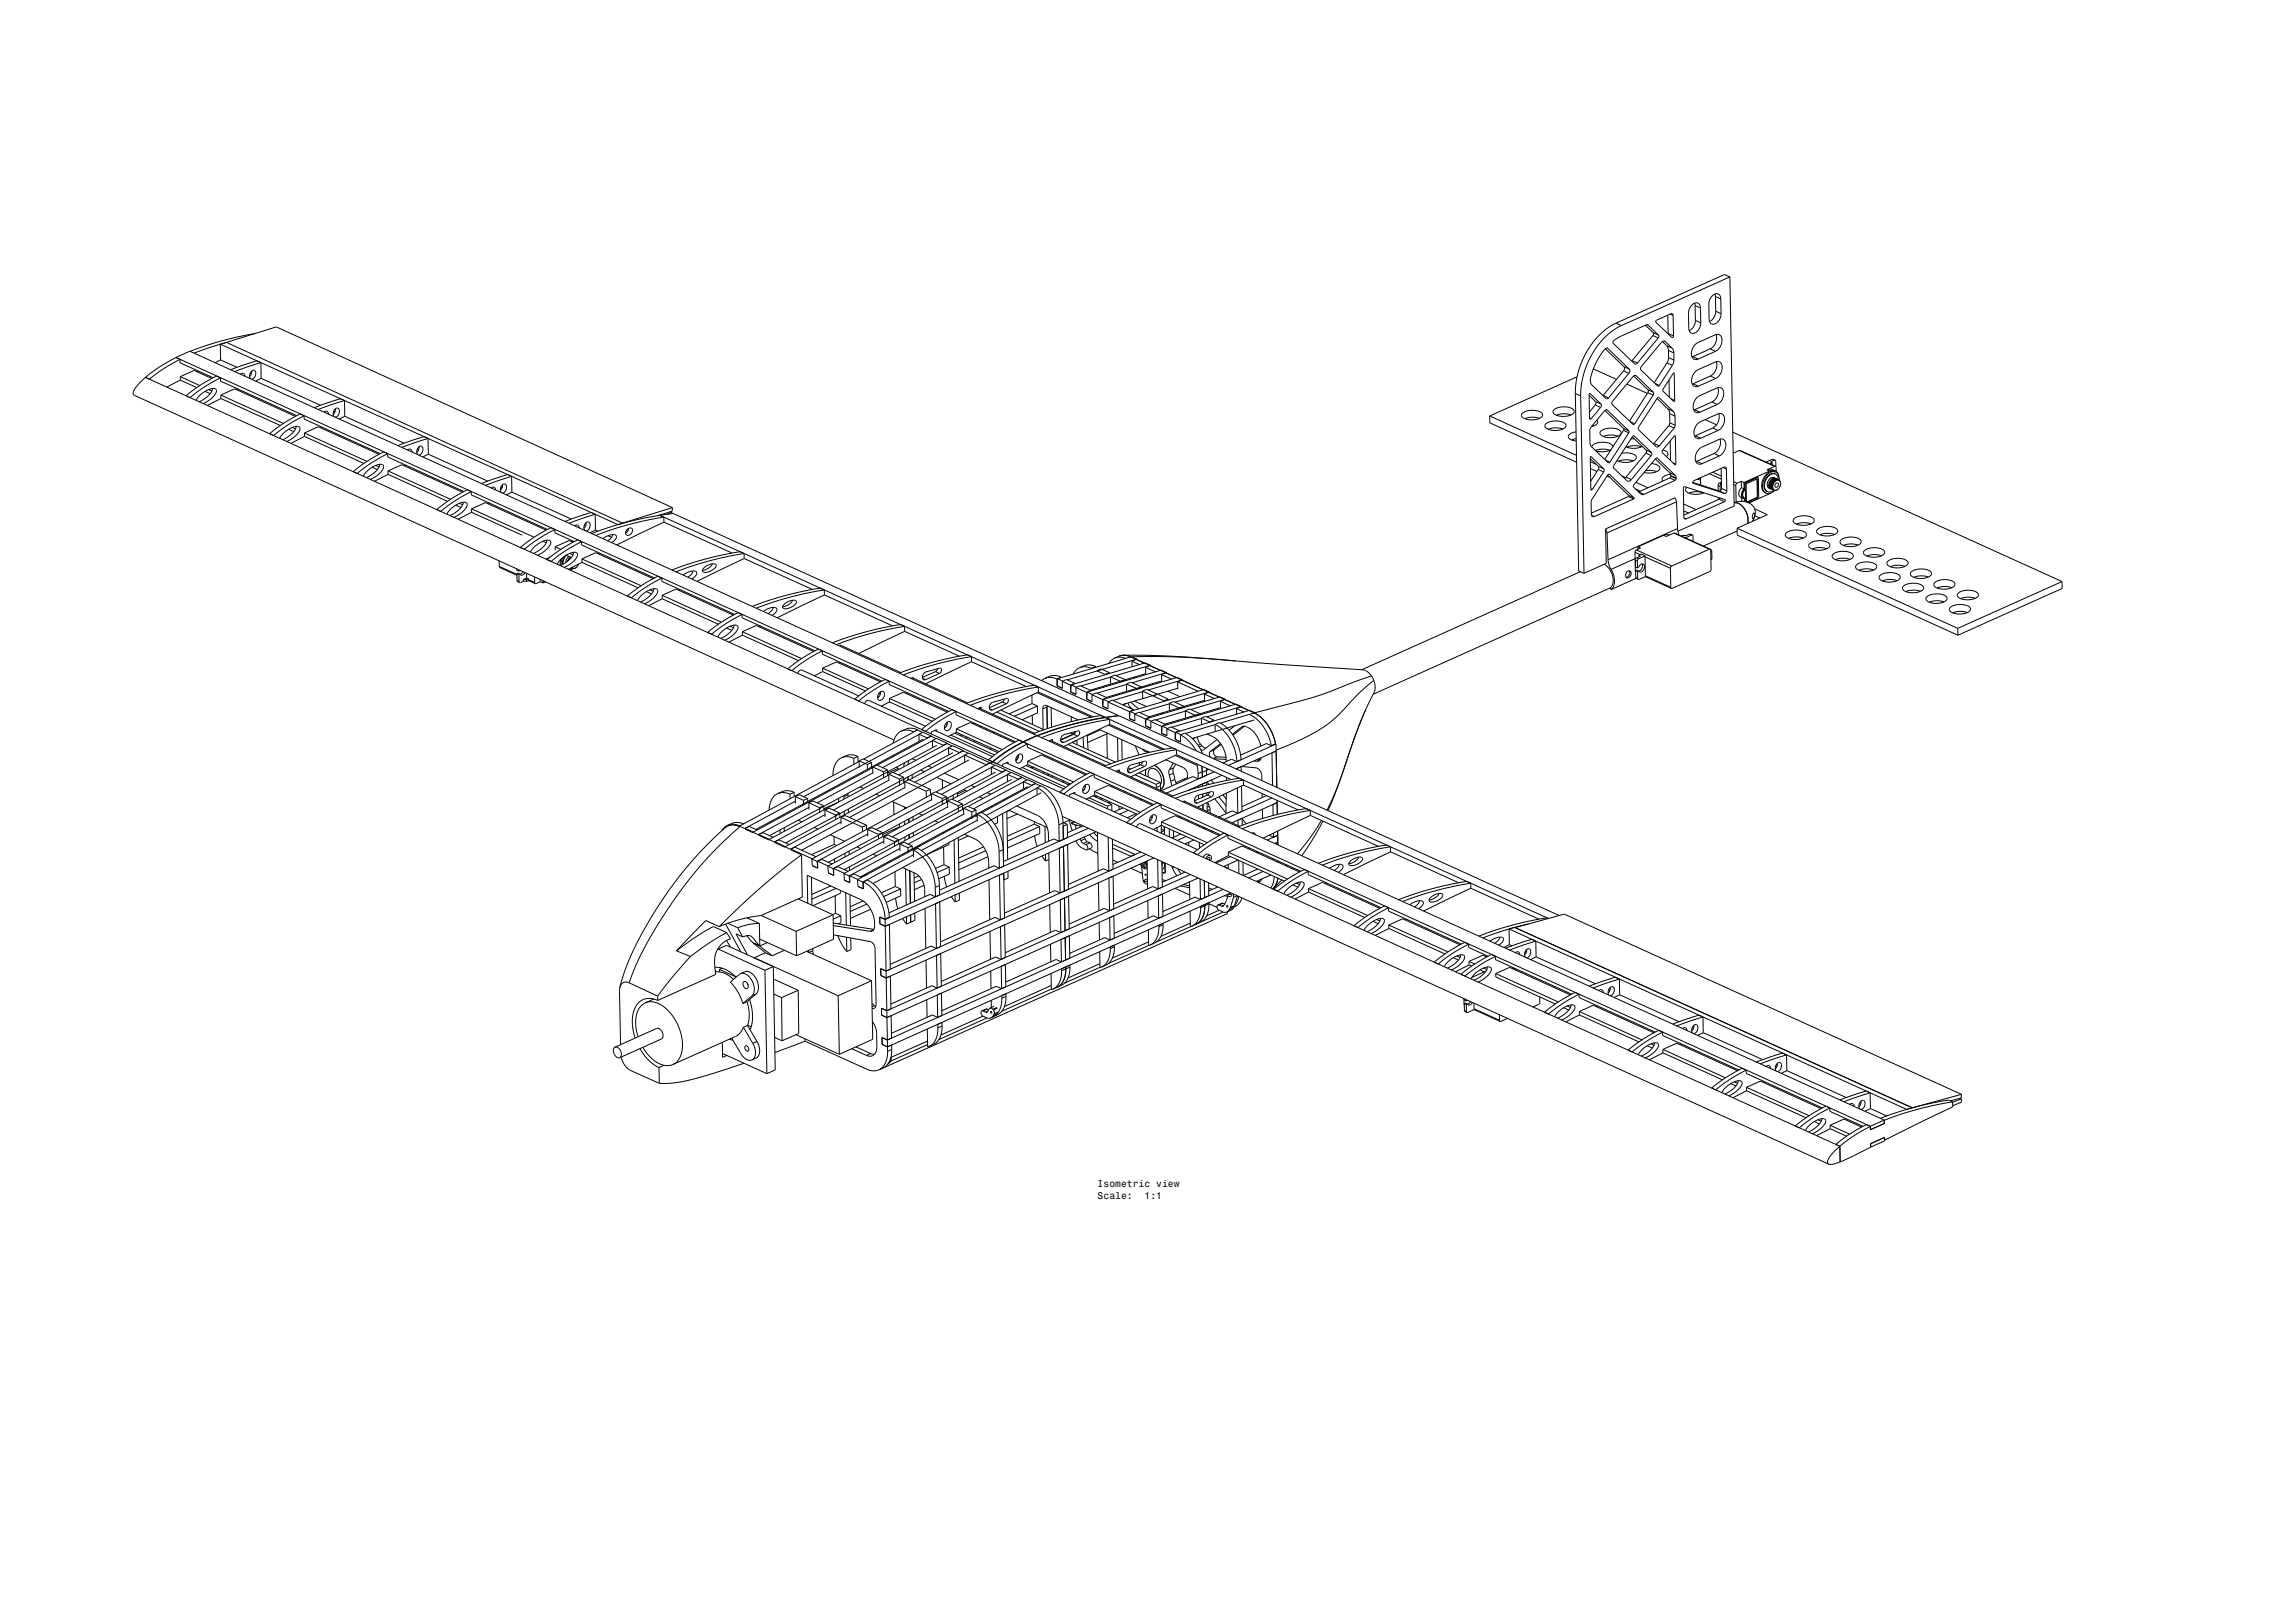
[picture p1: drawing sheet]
<svg xmlns="http://www.w3.org/2000/svg" width="1189mm" height="841mm" viewBox="0 0 1189 841" stroke-linecap="round" stroke-linejoin="round" font-family="sans-serif">
<defs><g id="words">
<g font-size="5">
<text x="569" y="615">Isometric view</text>
<text x="569" y="621">Scale:</text>
<text x="593" y="621">1:1</text>
</g>
</g></defs>
<g fill="none" stroke="#000" stroke-width=".52">
<path d="M878 157l1 1M879 158v8M879 158l2 2M881 160v-2l-2-1-2 1-1 2-1 2v8l1 2 1 1 2-1 2-2 1-3M881 160l1 7M889 152v2M889 154v7M889 154l3 1M892 155l-1-2-1-1-2 1-2 2v3v8v1l2 1 2-1 1-2 1-2M892 155v8M897 143l2 119-29 13M897 143l-57 26"/>
<path d="M897 143l-3-1-56 25M114 178l206 94 3-1M114 178v9M117 178h-3M117 177l-16 6M117 177l206 94M117 177v1M117 177l26-8 206 94M132 173h-3a166 166 0 0 0-30 9M838 167l-5 3-4 3-6 9-5 11-1 11M838 167l2 2M840 169l-4 2-4 3-7 9-4 11-1 6-1 5"/>
<path d="M853 169l4 3M854 168v1M854 169l-1-1-13 6-4 3v1l11 10h2M854 169l6 5M857 174l-11 13M857 174l2 1M857 172v2M857 172l3 2M859 175l-10 13M860 174l-1 1M862 177l2 2M863 177h.1"/>
<path d="M863 177l4 3M863 177h-1h-1l-11 14 9 9h1M864 179l1 3M864 179l3 1M864 163l1 10M865 173h.1M865 173l2 1M866 163h1M867 163h-1l-7 3-1 1 9 8v-1M867 163v11M879 166l-1 3-2 2M879 166l3 1"/>
<path d="M889 161l-1 4-2 2M889 161l3 2M889 173l1 2-1 3-3 3M75 196a13 13 0 0 0-6 8l394 179M75 196l439 199M91 185l439 199M91 185l7-3 439 199M91 185h.1M91 185l-8 5-8 6M91 185l2 1M93 186l-8 5-8 5h-2M93 186v2l17 8"/>
<path d="M93 195l8-3 9 4M93 195v2M93 195l11 5M93 197l-7 4M93 197l9 4M103 192l-1 1M114 196v1l40 18M114 187l-3 1M114 187l9 3M125 194a1.3 1.3 0 0 1 1 0 1.3 1.3 0 0 1 1 1M125 194h.1M130 193v1"/>
<path d="M130 196l-1-1 1-2a1.5 1.5 0 0 1 2-1 1.5 1.5 0 0 1 0 3v1l-2 1M130 192l-1 3M135 188l-13 5M135 188l-2-1-13 5M135 188v8M135 196l-2 1M135 196l31 14M817 195l-45 21M826 192l12 5M832 181l10 9M833 180v1M833 181h-1l-4 6-3 5-1 5 1 2 7 7h2"/>
<path d="M833 181l11 10M841 192l-10 13M841 192l3 1M842 190l-1 2M842 190l2 1M843 199l11 5M844 193l-10 13M844 191v2M846 187h.1M846 187l3 1M847 195l7 7M848 195h.1"/>
<path d="M848 195h-1l-12 14 1 1 10 10M848 195l9 8M858 199l2 1M864 188l-7 10M864 188l3 1M865 182v3M865 182l3 1M865 185l-1 3M865 185l3 2M865 197v9M867 180l1 3M867 189l-7 11"/>
<path d="M867 193h1M868 183v4M868 187l-1 2M868 193h-1l-5 9 5 6h1M868 193v15M877 185h.1M877 185l3 1M878 199h-1M878 199l2 1M886 181l-9 4M886 181l3 1M886 195l-8 4"/>
<path d="M886 195l3 1M889 182l2-2 1-3v-2l-1-2-11 5-2 1-1 3v3l1 1h2M889 182l-9 4M889 196l2-2 2-3-1-2-1-2-11 5-2 1-1 3v2l1 2h2M889 196l-9 4M890 187v2l-1 3-3 3M96 205l6-4 8-5 2-1 2 1-8 4-8 6zM102 207l2-2 2-2 4-2 2 1v1l-1 2-6 4M106 203l3 1M108 202l2 1M110 201v2l-2 2-5 3M114 205l8-4 31 15"/>
<path d="M114 205v2M114 205l33 14M114 207l-7 3M114 207l31 13M124 202h-1M158 215v2l39 18M165 212l14-4v8M168 214a1.3 1.3 0 0 1 2-1 1.3 1.3 0 0 1 0 2M168 213v1M173 213h1M173 216v-2v-2a1.5 1.5 0 0 1 3 0 1.5 1.5 0 0 1 0 2l-1 2h-1M174 212l-1 3"/>
<path d="M176 207l-13 4M179 216l-3 1M179 216l30 14M772 216l45 20M772 216v3l45 21M789 214l3-1h3l3 1 2 1-3 2-4 1-4-2v-1zM798 217l-4-1-4 1M801 220l3-2h3l3 1 2 2-1 1-1 1h-5l-4-1v-1zM805 212l3-1h4l3 1 1 1-2 2-5 1-3-2-1-1zM814 215l-4-1-3 1M817 204l1 92 3 1M817 204l2 1"/>
<path d="M819 205l2 92M824 205l3 3M824 217h1M824 204h.1M824 204v13h1M824 204l6 5M827 210l-3 3M827 210l3 1M827 208v2M827 208l3 1M828 218v1v1l-3 1M830 211l-5 6"/>
<path d="M830 209v2M831 205h.1M831 205l3 1M832 213l10 9M833 212v1M833 213h-1l-7 8-1 2 1 8 9 9M833 213l11 10M845 219l2 1M846 220h.1M847 220h-1M854 203l-9 15M854 203l3 2"/>
<path d="M854 202v1M854 202l3 1M857 205l-10 15M857 203v2M859 206l5 6M860 206h.1M860 206h-1l-10 16 9 9h2M860 206l7 7M864 212l1 2M864 212l3 1M865 214v5M865 214l3 2"/>
<path d="M865 219v2M865 219l3 1M866 207l2 1M867 213l1 3M868 216v4M878 212v1M878 212l3 2M884 217l6 3M887 208l-9 4M887 208l3 2M890 210l2-2 1-3v-3l-1-1-11 4-2 1-1 3v3l1 2h2M890 210l-9 4"/>
<path d="M890 201l1 2-1 2-3 3M891 214v2v3l-3 3M140 225l5-5 8-4 3-2 2 1-8 5-8 6zM145 227l2-2 3-3 3-1h2v2l-1 2-5 4M150 222l2 2M151 222h2M153 221h.1M153 221v2l-2 2-4 3M158 224l7-3 31 14M158 224v2M158 224l32 15M158 226l-7 4"/>
<path d="M158 226l31 14M167 221l-1 1M201 235v2l39 18M211 233a1.3 1.3 0 0 1 2 0 1.3 1.3 0 0 1 1 1M211 233h1M216 233h1M216 236v-2l1-2a1.5 1.5 0 0 1 2 0 1.5 1.5 0 0 1 0 2l-1 1-1 1M217 232l-1 2M222 227l-14 5M222 227l-2-1-14 5M222 227v8M222 235l-3 2"/>
<path d="M222 235l31 14M810 222h-4h-4M817 224l-3 1-1 1 1 2 3 1M817 227l-2 1M824 238l4 4M824 239l3 2M825 237v17M825 237h.1M825 237l6 6M826 220v1M830 223l2-1h4l3 1 1 1v1l-2 1-4 1-4-1-1-1zM832 238l2 1"/>
<path d="M834 240h.1M834 233h-3h-4M834 239v1M835 233l-4 1h-4M836 231l-2-1-3-1-4 1-2 2M838 239h1M839 226l-4-1-4 1M841 235h5l2 1v1l-1 2-3 1-5-1M841 223l-9 15M841 223l3 1M842 222l-1 1M842 222l2 1"/>
<path d="M844 224l-10 15M844 223v1M846 226l7 7M847 239l-4-1-4 1M847 226h.1M847 226h-1l-10 16 7 7h1h2M847 226l9 9M847 227h-2M851 232l-4-1-4 1M851 231l-4 1-4-1M853 235l-10 12M853 235l3 1"/>
<path d="M853 233v2M853 233l3 2M856 236l-10 13M856 235v1M857 230h.1M857 230l3 1M858 238l7 7M858 238l-11 14 4 4h1M859 237h.1M859 237l-1 1M859 237l9 9M862 233v2l6 6h1"/>
<path d="M862 233l2 2v1v1M865 221l-8 9M865 221l3 1M866 229v10M867 240l2 1M868 222l-8 9M868 226h.1M868 220v2M868 226l-6 7M868 226l1 15M879 226h-1M879 226l3 1"/>
<path d="M879 239h.1M879 239l3 1M888 222l-9 4M888 222l2 1M888 235l-9 4M888 235l3 1M890 223l3-2 1-3-1-3-1-1-11 5-2 1-1 3v3l1 1h3M890 223l-8 4M891 236l2-2 1-3v-2l-1-2-11 5-2 1-1 3v3l1 1h2M891 236l-9 4M891 228l1 1-1 3-3 3M898 224l171 77"/>
<path d="M901 233l19 9M901 233l-3 2M918 239l1 1M918 239v1M919 238h1M919 238l-4 1M920 238l-2 1M920 238v4M920 238h.1M183 244l6-4 7-4 3-2 2 1-8 5-8 5zM188 247l2-3 3-2 3-1h2l1 1-2 3-5 3M193 242l3 1"/>
<path d="M195 241l1 1M197 241h.1M197 241l-2 3-5 3M201 244l7-3 32 14M201 244v2M201 244l33 15M201 246l-7 3M201 246l31 14M210 241h.1M244 255l-8 4-8 6M244 255l-2-1-3 1-7 5-6 4M244 255v1l40 18"/>
<path d="M252 251l13-4v8M255 253a1.3 1.3 0 0 1 1-1 1.3 1.3 0 0 1 1 2M255 253h.1M260 252v1M260 255l-1-1 1-2a1.5 1.5 0 0 1 2-1 1.5 1.5 0 0 1 0 3v1h-2M260 251l-1 3M263 246l-13 5M265 255l-3 1M265 255l31 14M824 243l4 1M825 253v1M828 243l-4 6"/>
<path d="M828 243l3 2M828 242v1M828 242l3 1M831 245l-6 9M831 243v2M833 247h1M833 246l11 11M833 246l-8 13v8v1h1M834 246h.1M834 246h-1M834 246l13 12M841 247h2"/>
<path d="M843 247l-1 1M843 247l3 2M844 257l-19 9M844 257l3 2M844 257h.1M844 257l3 1M847 259l-21 9M847 258v1M848 253l2 2M848 250l6 3M849 255h.1M849 255l3 1"/>
<path d="M853 244h6M856 240l4 1v1v1l-3 2h-5M865 245l1 1M865 248l-16 7M865 248l3 1M865 245l3 1M866 246l-4 1-1 1 1 1M866 246v1M866 246l3 2M866 247l-1 1M866 247l3 1M868 246l1 2"/>
<path d="M868 249l-16 7M869 248h.1M869 248l-1 1M874 253v1l2 2h3l4-1h-4l-4 1M877 250l14 4M878 250h.1M878 250l16 6M880 248l1 1M881 248v3M886 245l6 3M888 245l4 2M891 251v3"/>
<path d="M891 251l1 1M891 258v1M891 259l-18 8M891 259l3 1M891 254l3 2M891 250v1M891 250l1 1v1M892 252v2M892 243v10M892 250h-1M892 253l-1 1M892 253l3 1"/>
<path d="M893 242l2 1M894 260l-20 9M894 259l-21-7v16v1h1M894 259h.1M894 259v1M895 243l-1-1-16 7v1M895 243v11M895 254l-1 2M899 250h1M899 251l1 1M900 252v8M900 250v2"/>
<path d="M903 249l-3 1M903 249l1 1M903 249v4M903 253l-1 1-1 2 1 1 2 1M903 253h1M903 258v2M904 258v2M904 250v3M904 253l-1 3 1 2M904 258h1M904 251h1M904 251v2"/>
<path d="M904 253l-1 2a1.9 1.9 0 0 0 1 3M904 253l1 1M904 258l1 2M905 251v9M905 254h.1M905 254l-2 2 1 2M905 250l-1 1M905 250h.1M905 250v1M911 248v10M911 247l-6 3M911 247h.1"/>
<path d="M911 258h.1M911 258l-6 2M911 258v-10l-6 3v9M911 258l-5 2M911 247v1M911 248l1 10-6 3 12-6M916 243h2l2 1M916 243l1 1M916 252l3 2M917 252h.1M917 251h.1M917 252h2"/>
<path d="M917 251v1M917 252l2 1M917 251l2 1M917 250h.1M917 250l2 1M917 253h.1M917 252v1M917 253l3 1M917 250h2M917 249v1M917 249h.1M917 244l-13 6"/>
<path d="M917 253h1M917 249l3 1M918 253h.1M918 249h-1M918 249l1 1M918 249h.1M918 249l2 1M918 248l2 1M918 248v1M918 248h.1M918 240h1M918 240h-1"/>
<path d="M919 248l1 1M919 248h-1M919 252v1M919 247l2 2M919 253h.1M919 252h.1M919 248h.1M919 240l-1 1M919 248l2 1M919 251h.1M919 254h.1M919 247v1"/>
<path d="M919 250v1M919 251v1M919 250h.1M919 253v1M919 254l-1 1h-2M919 250h1M919 254h1M920 250h.1M920 250h-1M920 248h-1M920 248h.1M920 248l2 1"/>
<path d="M920 254h-1M920 254h.1M920 248h-2l-2 1v3l1 1M920 254l-2 2h-3M920 249v1M920 242l-4 1M920 249h.1M920 244l2 2M920 244h-3M920 246h-3l-2 3-1 4 2 2M920 246h-2l-3 3v3l1 3M920 246l1 1 1 2"/>
<path d="M920 242l1 2M920 242h.1M920 245l-1-1-2 1-3 3-1 5 1 2 1 1M920 245l-1-1-2 1-3 4v4l1 3M920 245l2 1v3M920 249h1M921 254h-1M921 254h.1M921 249h-1M921 249h.1M921 249h1M922 249h-1"/>
<path d="M922 249h.1M922 254h-1M922 253v1M922 253h.1M922 252h.1M922 252v1M922 249h1M923 252h-1M923 252h.1M923 249v1M923 249h.1M923 250h.1"/>
<path d="M923 251v1M923 251h.1M923 250v1M232 266l1-2 4-2 3-2 2 1v1l-1 2-6 4M236 262l3 1M238 261l2 1M240 260v2l-2 2-5 3M244 264l8-4 31 15M244 264v1M244 264l33 14M244 265l-7 4M244 265l27 12"/>
<path d="M254 261h-1M283 280h.1M283 280l-2 3-5 4M285 273l-8 5-7 6 2 1 8-6 8-5v2l10 5M298 273a1.3 1.3 0 0 1 1-1 1.3 1.3 0 0 1 1 2M298 272v1M303 272h1M303 275v-2v-2a1.5 1.5 0 0 1 3 0 1.5 1.5 0 0 1 0 2l-1 2h-1M304 271l-1 3M308 267l-13 4M308 267l-2-1-13 4M308 267l1 8"/>
<path d="M309 275l-3 1M309 275h1M312 279l4-2h3l1 1-1 1-2 2M315 278h2M317 277v2l-2 1M323 271h.1M325 276h-1M325 274a1.6 1.6 0 0 1 3 0 1.6 1.6 0 0 1-1 3 1.6 1.6 0 0 1-3 0 1.6 1.6 0 0 1 1-3zM325 274v1M326 274l-2 2M342 267a166 166 0 0 0-35 9M342 267l7-1 231 105"/>
<path d="M342 267l2 1M342 267l231 105M344 268a167 167 0 0 0-35 9M344 268v3M344 271l-24 11M344 271l35 16M348 265h.1M348 265v1M348 265l-2 1M349 263l-1 2-7 2M349 263l-26 8M825 267l1 1"/>
<path d="M832 274l1 18-12 5M832 274l1 2M833 276v14M862 277l-13 6M865 277h-3M868 276l18 9M868 276l-4 2-2-1M869 260v14M869 260l-36 16M869 260l-1-2-36 16M869 274l1 3M869 274l-36 16"/>
<path d="M872 277l-1 1M872 277l2 1M873 261l6 3M873 265l2 1M873 268l1 1M876 277h1M876 277l-2 1-2-1M877 277l-3 2M877 277l1 4M877 277h.1M899 261h3l2 3 2 4v3v-3l-2-4-2-3zM899 261a7 7 0 0 1 11 5l-2 4"/>
<path d="M900 274l115 52M900 274v3l115 52M900 275l-17 8M909 266a1.9 1.9 0 0 1 0 3zM909 264l7 3-16 7M910 267l2 1M926 276l2-1h4l3 1 1 1-2 2-5 1-3-2-1-1zM930 269l3-1 3-1 3 1 1 2-2 2h-5l-3-1-1-1zM935 279l-4-1-4 1M939 271h-4l-4 1M942 274l3-1h3l4 1 1 1-3 2-4 1-4-2v-1zM951 277l-4-1-4 1"/>
<path d="M954 280l3-1 4-1 3 1 1 2-3 2h-4l-4-1v-1zM259 291v3M259 294l9 4M268 295l1 1M268 297v4M268 297h1M268 297l1 1M269 295v1M269 298v3M269 296h.1M269 297v1M271 296l-1 2"/>
<path d="M272 297a1.5 1.5 0 0 1-1 1 1.5 1.5 0 0 1-2-1M273 297v3M273 300h1M273 300h-1M274 300h-1M274 300h.1M275 286l2-2 3-3 3-1h2v2l-1 2-5 4M277 299v3M281 280l2 1M284 290h.1M284 290h-1M285 289l-2 1"/>
<path d="M288 283l3 2M288 283v2M289 292l1-2 4-3 3-1 2 1v1l-1 2-6 4M292 289l-1 4M293 288l-1 5M294 290v1M294 290h.1M294 291h.1M294 290h1M295 290h.1M295 288l-2 3M295 289v1"/>
<path d="M295 289h.1M295 289h1M295 287l2 1M296 289h.1M296 289h-1M296 294l1 1M296 289l-3-1-1 2v2M296 294h1M296 294h.1M297 294h-1M297 294h.1M297 294l-2 1"/>
<path d="M297 294v1M297 281l-2-1-7 3M297 280l-1 1M297 295l-1 1M297 295h.1M297 286h.1M297 286l-2 4-5 3 1-3M297 295h1M298 295h.1M298 295h-1M298 294v1M298 294h.1"/>
<path d="M299 294h-1M299 294h.1M299 293v1M299 293h.1M300 293h-1M300 293h.1M300 292v1M301 281l-8 4-7 6M301 281l-2-1-2 1-8 5-5 4M301 281v1l38 18M302 290l7-4 30 14M302 290v1"/>
<path d="M302 290l30 14M302 291l-7 4M302 291l29 14M311 287h-1M343 300v1l38 17M354 298l4-2h2l1 1v1l-2 2M359 296l-1 2-1 1M365 294l4-2h1l1 1-1 2-3 1h-3zM369 292l-2 2-3 2M386 287a167 167 0 0 0-36 9M386 287l-2-1a167 167 0 0 0-36 9M386 287v2"/>
<path d="M386 289l-25 12M386 289l35 16M819 296l-113 51M832 292l2 3 2 3v4l-2 3 1 1M833 290l2 5M835 295l1 3 1 3-1 3-1 2M843 296a1.6 1.6 0 0 1 3 1 1.4 1.4 0 0 1-1 2h-1h-1v-2zM844 296l1 2-2 1M847 286l3 1M847 286l1 13M847 289l-12 6M848 294h1"/>
<path d="M848 296h.1M848 299l1 1M848 300l-13 6M848 285l-1 1M848 285l19 8M848 289v1l1 1M848 289l1 1M849 291v3M849 294a1.8 1.8 0 0 1 3-2 1.7 1.7 0 0 1 0 3 1.5 1.5 0 0 1-1 1 1.5 1.5 0 0 1-2 0M849 296v4M849 300h.1M849 283l1 1-2 1"/>
<path d="M849 283v2M849 296h.1M849 296h-1h1M849 288h.1M849 290v1M849 288l1 1M850 287l-1 1M850 287v1l-2 1M850 287h1l2 1M851 292v2l-2 2M853 289v9M853 289l13 6"/>
<path d="M853 288v1M853 288l-4 2M853 298v1l-4 1M853 298l13 6M853 299l13 6M866 295v9M867 293l-1 2M886 285l-19 8M886 285l1 11-21 9M886 285h.1M887 285h.1M887 290h.1"/>
<path d="M887 285v5M887 285v1M938 282l2-2h4l3 1 1 2-2 2h-4l-4-1-1-1zM947 284h-4h-4M950 287l3-1h3l3 1 2 1-1 1-2 1-4 1-4-2v-1zM959 290l-4-1-4 1M962 293l3-1 3-1 3 1 2 2-2 2h-5l-4-1v-1zM963 282h-4l-4 1M966 285l3-1h3l4 1 1 1-1 1-1 1-5 1-4-2v-1zM971 295h-4l-4 1M974 298l3-1h3l4 1 1 1-1 1-1 1-5 1-4-2v-1zM975 288l-4-1-3 1"/>
<path d="M978 291l3-1 4-1 3 1 1 2-2 2h-5l-3-1-1-1zM987 294l-4-1-3 1M991 296l2-1h4l3 1 1 1v1l-2 1-5 1-3-2h-1zM999 299l-3-1-4 1M268 301l1 1M268 301h1M269 301v1M272 301l-3 1M272 300l-1 1h2M272 300h1M273 300v1M274 300l-1 1"/>
<path d="M274 300l3 2M274 301l3 1M277 302h.1M280 300v1M280 301l-3 1M280 301l1 1M281 301v1M282 301h.1M282 301l-1 1M325 309l6-4 7-5 3-1 2 1-8 4-8 6zM330 311l2-2 3-3 4-1h2v2l-2 2-5 4M335 307l3 1"/>
<path d="M337 306h2M339 305l-1 2-1 2-5 3M343 308l7-3 30 14M343 308v2M343 308l31 14M343 310l-7 4M343 310l29 13M353 306h-1M385 318v2l37 17M396 317l3-2h3l1 2-3 2M401 315l-1 1-2 2M406 313l4-2h2l1 1-1 2-4 1h-2z"/>
<path d="M411 311l-2 2-3 1M427 306a167 167 0 0 0-35 9M427 306l-2-1a167 167 0 0 0-35 9M427 306v2M427 308l-24 12M427 308l36 16M835 305l-123 55M866 304v1M983 301l-4-1-3 1M987 304l2-1 4-1 3 1 1 2-2 2h-5l-3-1-1-1zM995 306h-3l-4 1M999 309l2-1h4l3 1 1 1-2 2-5 1-3-2-1-1z"/>
<path d="M1003 302l2-1 4-1 3 1 1 2-2 2h-4l-4-1-1-1zM1008 312l-4-1-4 1M1011 315l2-1 4-1 3 1 1 2-2 2h-4l-4-1-1-1zM1012 305l-4-1-4 1M1015 307l3-1h3l3 1 1 1-2 2-4 1-4-2-1-1zM1020 317h-4l-4 1M1024 310l-4-1-4 1M1069 301l-54 25M1069 301v4l-54 24M367 328l5-5 8-4 3-2 2 1-8 5-8 6zM372 330l2-2 3-3 3-1h2v2l-1 2-5 4M377 325l2 2"/>
<path d="M378 324l2 1M380 324h.1M380 324v2l-2 2-4 3M385 327l7-3 30 14M385 327v2M385 327l30 14M385 329l-7 4M385 329l29 13M394 324l-1 1M426 337v2l31 14M435 334l32 15M469 325a167 167 0 0 0-35 9"/>
<path d="M469 325l-2-1a167 167 0 0 0-36 9M469 325v2M469 327l-24 12M469 327l28 13M501 339a166 166 0 0 0-35 10M582 340h-2M582 340h4M582 340a512 512 0 0 1 58 2M1015 326v3M408 347l6-5 7-4 3-2 2 1-8 5-8 6zM413 349l1-2h2l29 14M426 346l8-3 22 10"/>
<path d="M426 346v2M426 346l24 11M426 348l-4 2M426 348l23 10M436 343l-1 1M455 359l1 1M456 359a1.7 1.7 0 0 1 2 0 1.7 1.7 0 0 1 0 2v1a1.8 1.8 0 0 1-3 1 1.8 1.8 0 0 1 0-3zM456 358v2l-1 2M461 353v2l31 14M470 359h.1M472 352h2M473 351l29 13"/>
<path d="M478 351l2 1M485 348l2 1M485 348l-7 3M486 347l-1 1M487 349a1.4 1.4 0 0 0 1-1 1.4 1.4 0 0 0-1-2l-7 2-1 1a1.6 1.6 0 0 0-1 2 1.6 1.6 0 0 0 2 1M487 349l-7 3M504 343l-1-3a167 167 0 0 0-35 10M504 343l-24 11M504 343l28 13M536 355a167 167 0 0 0-35 10M537 359l29 13M538 359v-3a167 167 0 0 0-35 9"/>
<path d="M538 359l-24 11M538 359l29 12M542 352l3-1 3 1M542 352l-2 1M548 352v3M548 352l3 1M550 351l-4-1-4 2M550 351l-2 1M550 351h.1M551 353v4l-3-2M551 353l2-1 4 2M551 353l4 2"/>
<path d="M555 355v4M555 355l3 1M557 354l-2 1M557 354h.1M558 356l2-1 5 3M558 356v4l-3-1M558 356l5 3M560 346h3h3M560 346l-4 3M563 359v3M564 359l2 1M564 359l-1 3"/>
<path d="M565 358l-2 1M565 358h.1M566 346h.1M566 360l2-1 6 3M566 360l6 2M566 360v4l-3-2M568 345h-4l-4 1M568 345l-2 1M568 345v1M571 356h1M573 349v1M575 349l-4-2-3 1 5 1"/>
<path d="M575 349h-2M575 349h.1M576 351l2-1 5 2M576 351l5 2M576 351v3M576 351l-16 4M578 341h2h3M578 341l-3 3M580 340h3h3M580 340l-2 1M581 353h.1M583 352l-2 1"/>
<path d="M583 352v1M584 354l2-1 6 3M584 354l5 3M584 354v4M584 355l-15 4M586 340l64 29M587 340a399 399 0 0 1 53 2M587 343l4 1M587 343v2M588 351h.1M589 342l-2 1M589 342h.1"/>
<path d="M589 342l-36 10M589 342l-3-2-38 12M589 357h.1M592 356l-3 1M592 356v1M592 358l2-1 6 3M592 358l6 3M592 358v4M592 358l-15 5M593 356h.1M594 346l5 2M594 346v3h-1"/>
<path d="M594 349l-29 9M595 358l18-6-3-1-38 11M595 355h1M596 345l-2 1M596 345l-2-2-39 12M596 345h.1M596 345l-18 5M597 354l1 1M600 360l-2 1M600 360l5 2M602 350v3M602 350l5 2"/>
<path d="M602 353l-29 8M604 349l-2 1M605 349h.1M605 349l-3-2-38 12M605 349l-18 5M605 358l6 3M610 353l11 5M610 353v4M610 357l-28 8M613 352l-3 1M624 360l5 2M624 360l2-1 6 2"/>
<path d="M624 360v3M640 342l67 5 2 1 2 2M711 350l1 3M711 350l-16 6a251 251 0 0 1-45 13M712 353a9 9 0 0 1-1 8l-3 7M712 353l-9 7a79 79 0 0 1-37 27l-5 2M443 362l6-4 7-5 3-1 2 1-8 5-8 5zM448 365l1-2h1l30 13M455 361h.1M461 362l7-3 23 10M461 362v2M461 362l24 11"/>
<path d="M461 364l-4 2M461 364l22 10M467 379l3-1 4 1M467 379l-3 2-1 4M474 379h.1M476 378l2 2M476 378l-28 15M476 378l-5-1-4 2M476 378l-2 1M476 378h.1M478 378l5-4 8-5 2-1 3 1-8 4-8 6zM485 379l29 13"/>
<path d="M486 379v-1l-3 1v1M490 377h.1M490 375h1M491 374a1.7 1.7 0 0 1 2 1 1.7 1.7 0 0 1 0 2 1.8 1.8 0 0 1-3 1 1.8 1.8 0 0 1 0-3zM491 374v2l-1 1M495 380l22 10M496 369v1l30 14M496 378l7-4 23 11M496 378v1M496 378l23 10M496 379l22 10M496 379l-5 3"/>
<path d="M505 375h-1M507 367l2-1v1M507 367l29 13M509 376l-1 1M511 378h.1M513 367l1 1M515 379v1M517 369l22 10M519 368l22 10M520 364l2 1M520 364l-7 3M521 362l-1 2"/>
<path d="M522 365a1.4 1.4 0 0 0 1-2 1.4 1.4 0 0 0-1-1l-7 2-2 1a1.6 1.6 0 0 0 0 2 1.6 1.6 0 0 0 1 1M522 365l-8 3M535 360v5M535 365l3 1M535 365l-12 5M535 371v4M538 366v3l-8 4M538 366l-12 5M540 367l1-1h1l17 7M540 367l1 11M543 366l-3 1M543 366v12"/>
<path d="M545 367v10M555 380h1M555 371v3M557 379l-1 1M558 379l-2 2M570 378l26 12M570 378l-6 3M572 362v4M572 362l3 2M573 372a167 167 0 0 0-36 9M573 372l-2-1a167 167 0 0 0-36 9M573 372h.1"/>
<path d="M573 372l230 104h-1a167 167 0 0 0-36 9M573 372a167 167 0 0 0-35 9M573 372l7-1 228 103M573 372l2 1M574 362h-2M574 362h.1M574 364l2-1 12 5M574 364l11 5M574 364v3l-2-1M574 376l29 12M575 373a167 167 0 0 0-35 9M575 373v2"/>
<path d="M575 375l-24 12M575 375l29 13M577 360v1M580 371l-7 1M580 371h.1M582 365h.1M582 365l1 1M584 365h-2M585 364l1 3M585 369v3M585 366l2 2M586 369l-1 3"/>
<path d="M586 369l2 1M586 364l4 3M588 368h.1M588 368l-3 1M588 363l6 3M588 370v4l-3-2M588 370l2-1 6 3M588 370l6 3M594 373v3M594 372v4M594 372l3 2M596 372h.1"/>
<path d="M596 372l-2 1M596 374l3-1 5 2M596 374l1 3-3-1M596 374l6 2M598 361l5 2M600 370v1M602 370h.1M602 370h1M602 376v4M602 376l3 2M603 363h.1M604 375v1"/>
<path d="M604 375l-2 1M605 378l2-1 4 2M605 378v3l-3-1M605 378l4 2M605 375h.1M605 362v1M605 362l-2 1M606 364h2l6 2M606 364l6 3M606 364v4M606 365l-15 4M607 374v1"/>
<path d="M609 364l18-5-3-2-38 12M609 380v3M609 379l3 2M609 379v4M610 373l1 1M611 379h.1M611 379l-2 1M612 367h.1M614 366v1M614 366l-2 1M614 368l3-1 5 3M614 368l6 3"/>
<path d="M614 368v4M614 368l-15 5M620 371h.1M622 370h.1M622 370l-2 1M623 372l2-1 4 2-2 1zM623 372v4M623 372l-16 5M624 363l-29 8M628 368v1M630 375l2-1a22 22 0 0 1 11 20M630 375a23 23 0 0 1 11 20l-3-2-4 2"/>
<path d="M630 375v4M630 375l-16 5M633 363l5 3M633 363v4h-1M633 367l-29 8M635 362l-2 1M635 362l-3-1-38 11M635 362l-18 6M635 362v1M640 376l-3 2M641 367v3M641 367l4 2"/>
<path d="M643 366l-2 1M643 366l-2-1-39 11M643 366l-18 5M643 366h.1M644 377l2-1 4 3 2 3 1 5M644 377l-5 3M644 376v1M645 376l-6 5M647 368h.1M648 370l3 3 4 3 2 5 2 5M648 374h.1M650 369l4 3 3 3 2 5 2 5"/>
<path d="M650 369l3 2a24 24 0 0 1 8 14M650 373l-32 10M650 369l-2-1-39 11M650 369l-18 6M650 369v1M708 368l-5 11-10 29-5 12M708 368l-6 13-9 27-5 12M436 393l3-1 4 1M436 393a10 10 0 0 0-4 9M443 393v3M445 392l-5-1-4 2M445 392l-2 1"/>
<path d="M445 392v3M445 394l2-1 5 2M445 394v4M445 394l5 2M445 395l-62 33M450 396v3M452 395l-2 1M452 395v3M452 397l2-1 6 3M452 397l6 3M452 397v4M452 398l-62 33 3 2 26-15"/>
<path d="M458 400v3M460 399l-2 1M460 399v3M463 392h.1M464 398h2M466 398v1M466 398l-6 3M469 395l-1 2M471 394v2M473 393l2 1M476 380l2-1 5 2M476 380v4"/>
<path d="M476 380l5 2M476 381l-59 32M477 399l2 1M479 383l-87 47M481 382v1M481 397l2 1M483 381l2 2M483 381l-28 16M483 381l-2 1M483 381v1M483 384l2-1 6 2M483 384l6 2"/>
<path d="M483 384v3M483 384l-26 14M486 386l-87 47M489 386h.1M491 385l-2 1M491 385h.1M492 387l2-1 5 3M492 387l5 3M492 387v4M492 388l-26 14M493 381l22 10M494 387l-3-2-28 15"/>
<path d="M494 390l-87 47M497 390h.1M499 381h-1M499 389l-2 1M499 389h.1M500 391l2-1 37 17M500 391l11 5M500 391v4M500 391l-26 14M501 382h.1M502 390l-3-1-28 15M502 394l-87 47"/>
<path d="M505 384h.1M511 396h.1M513 395l-28 15M513 395l-2 1M514 388h.1M514 397v4M514 397l5 3M514 398l-26 14M514 395l-1 1M514 395h.1M515 395l-1 1M515 395l439 199"/>
<path d="M516 397h-2M519 381v1M519 400h.1M521 382v1M521 399l-28 15M522 399l-3 1M522 395l29 14M523 396l-1-1-2 1v1M527 391a1.7 1.7 0 0 1 3 0 1.7 1.7 0 0 1 0 3 1.7 1.7 0 0 1-3 1 1.7 1.7 0 0 1 0-3zM528 391l-2 3M528 391h.1M528 391v2l-1 1"/>
<path d="M530 398l22 10M530 384l-8 5-8 6M530 384h-2l-8 4-8 6 2 1M530 384v1M530 384l8-3 439 199M530 384l439 200M530 385l-8 4-7 6M530 385h2M532 397l22 10M532 385l-8 5-7 6-2-1M532 385l1 2 30 14M533 394v2"/>
<path d="M533 394l7-3 23 11M533 394l23 11M533 396l-5 2M533 396l22 10M535 397l-1 1M536 398h.1M537 381h.1M537 381l-7 3M542 392h-1M543 392v1M544 384l2-1v1M544 384l29 13"/>
<path d="M545 393v1M545 393h.1M550 384l1 1M554 386l22 10M556 385l22 10M556 398h.1M556 380l-6 3M556 381l-6 3M556 381h3M558 384h.1M558 384v2M558 384l-2 1"/>
<path d="M559 381a1.4 1.4 0 0 0 1-1 1.4 1.4 0 0 0-1-1l-7 2-2 1a1.6 1.6 0 0 0 0 2 1.6 1.6 0 0 0 1 1M559 381l-8 4M561 382l1 5M564 381v7M574 380v13M574 380l-10 5M578 400l2-1v1M579 399l29 13M579 382v12M581 383l1 11M584 400h2M585 398l1 1"/>
<path d="M588 386l2 5M591 395l-1 2M591 396l-7 3M591 396l2 1M592 388l3 2M592 395l-1 1M593 397a1.4 1.4 0 0 0 1-1 1.4 1.4 0 0 0-1-2l-7 2-1 1a1.6 1.6 0 0 0-1 2 1.6 1.6 0 0 0 2 1M593 397l-7 3M594 399v3zM595 390h1M595 390h.1M598 397h.1"/>
<path d="M598 397l3 2 2 4v4l-1 2M604 394l10 4 1 2 1 4M604 394h.1M606 399v3M608 395l-2 4M608 398v3M608 398l-2 1M609 391l11 6M609 396l-1 2M610 388h-2a166 166 0 0 0-36 9M610 388a167 167 0 0 0-36 10M610 388v3"/>
<path d="M610 391l-24 12M610 391l28 13M612 381l2-1 3 2 4 4 2 5M612 381l4 3 4 5M612 381v3l-3-1M618 382v1M618 383h1M620 382l-2 1M620 397l1 4M621 382l1 4M621 396l-1 1M622 386h1"/>
<path d="M622 386h-1M623 386l2 2M623 386l-1 1M623 400v3M623 400l-2 1M625 398v4M626 380l4 2 3 4 2 4 1 5M626 398l-1 1M627 399l-4 1v-3v3M627 389v2v1M629 393l7 1M629 400l-24 11"/>
<path d="M629 389a2.5 2.5 0 0 0 2 3M629 389h-2M631 392h4M631 392l-2 1M631 383l-7 6h-2M633 385l-6 4M633 386l-4 3M641 398v1M643 397v3M644 397l8 1 2 3v3M650 394h2M652 393h1"/>
<path d="M653 394h-1M654 393l-1 1h-1M659 386l-3-1-13 6M659 390l1 17M661 385l-2 1M661 385v1M661 386l1 22M661 386l-24 11M661 389l-20 9M403 411h3l3 1M403 411l-3 3-1 6M409 412v2"/>
<path d="M412 411l-5-1-4 1M412 411l-3 1M412 411v2M412 413l2-1 5 2M412 413v3M412 413l4 2M412 415l-26 14-3-1M416 415l1 2M419 414l-3 1M419 414v2M419 416l2-1 6 3M419 416l6 3"/>
<path d="M419 416v4M425 419v2M427 418l-2 1M427 418v2M428 420l2-1 5 2M428 420l5 2M428 420v3M432 408v1M432 417h.1M434 416l-7 3M435 414v2M437 413v1"/>
<path d="M437 412v1M440 412l-3 1M440 412v1M440 411v1M440 419v2M446 408l2 1M452 401l-28 15M454 411l2 1M461 401l2-1 5 3M461 401l5 3M461 401v4M461 402l-62 33 2 1 27-14"/>
<path d="M461 404l-29 16M462 415l8 4M463 416v6M466 404v3M468 403l-2 1M468 403v3M468 404l1 2M469 418v1M469 405l2-1 11 5M469 405l11 5M469 405v4M469 405l-62 34"/>
<path d="M469 408l-29 16M471 403v1M473 401v2M480 410v3M482 409l-2 1M482 409v3M483 411l2-1 6 3M483 411l5 3M483 411v4M483 412l-62 33M483 414l-29 16M485 403l8 3"/>
<path d="M488 414v3M488 404l1 5M490 401l7 3M491 413l-3 1M491 413v3M491 415l2-1 6 3M491 415l6 3M491 415v4M491 415l-62 34M491 414h.1M491 418l-29 16M491 414v1"/>
<path d="M494 412v2M496 411v2M497 418v3M499 417v2M499 417l-2 1M499 409l2 1M499 419l3-1 4 2M499 419l5 2M499 419l1 3M499 419l-62 34M500 410l-4 1M503 407l2 1"/>
<path d="M506 420l-2 1M506 420v3M508 413l2 1M512 411l2 1M514 418h.1M516 417h1M516 400l-87 47M520 414l1 1M522 401l6 3M522 401v4M522 401l-26 14M523 420l20 9"/>
<path d="M523 420l-1 1M524 400l-2 1M524 404l-86 47M527 418l11 5 2 1 3 6v6M528 404h.1M530 403l-28 15M530 403l-2 1M530 405l5 2M530 405l1 4M530 405l-25 14M533 404l-3 1M533 408l-87 46"/>
<path d="M535 407h.1M537 406l-28 15M537 406l-2 1M537 408l3-1a22 22 0 0 1 11 19M537 408a22 22 0 0 1 12 19M537 408l1 4M537 408l-26 15M540 411l-87 47M541 400v1M543 401v1M545 402v1M549 411l6-5 7-4 3-2 2 1-8 5-8 5z"/>
<path d="M552 405h-1M554 406h-1M556 411l30 14M557 411l-3 1v1M561 409h1M562 408h1M562 407a1.7 1.7 0 0 1 3 0 1.7 1.7 0 0 1-1 3 1.7 1.7 0 0 1-2 1 1.7 1.7 0 0 1 0-3zM563 407l-1 1-1 2M564 413l10 5M566 412l10 5M567 401v2l31 14M567 410v2"/>
<path d="M567 410l8-3 22 10M567 410l24 11M567 412l-4 2M567 412l22 10M569 412l-1 1M571 414h-1M574 418v1M574 416h.1M575 416h-1M576 417l-2 1M576 417v3M577 407l-1 1"/>
<path d="M580 418v1M582 419l-5 2M582 410h1v1M585 420l-5 2M588 401l11 5M590 400l11 5M592 414l-1 1M595 415l-1 1M595 403v-3l1-1 1-1 2 1 3 3v3l-1 2M599 406v2M599 408v1M601 405v2"/>
<path d="M601 405l-2 1M601 407l-2 1M601 407l1 3M602 417v2l31 14M606 402l1 3M607 405l1 2M608 401l1 3M608 401l-2 1M609 404l1 2M609 404l-2 1M613 415l2 1M614 404h.1"/>
<path d="M614 415l29 13M616 403l-7 3M619 415l2 1M621 401v3l-3-2-16 8M621 407v1M621 412v2M621 418v1M623 406v1M623 411v2M623 417l1 3M625 405v2M626 411v1"/>
<path d="M626 405l1 1M626 416v5M626 412l-7 3M626 412l2 1M626 416l1 2M627 418v1M627 418h-1M627 410h.1M627 410l-1 2M627 419v2M627 419l-1 1M628 404l1 2"/>
<path d="M628 413a1.4 1.4 0 0 0 1-1 1.4 1.4 0 0 0-1-2l-7 2-1 1a1.6 1.6 0 0 0-1 2 1.6 1.6 0 0 0 2 1M628 413l-7 3M630 414l5 7M632 413l3 5M633 402l-17 8M634 412l2 2M636 411l-1 11M636 403v1M641 408l1 13-3-1-7 3M643 407l1 13M644 404l-2-1a167 167 0 0 0-35 10M644 404a167 167 0 0 0-35 10"/>
<path d="M644 404v3M644 407l-23 11M644 407l29 13M654 411v2M654 419v5M656 412l-12 6M659 414l-24 11M660 417v6M662 415v7M662 416l-23 10M677 419a166 166 0 0 0-35 9M377 428l3-1 3 1"/>
<path d="M377 428l-3 2M383 428a221 221 0 0 0-56 79l-1 2M383 428h-3h-4a193 193 0 0 0-54 79l-1 5M385 427l-4-1-4 2M386 429l2-1 4 2M386 429l4 3M386 429l4 2M393 432l6 3M393 432l2-1 6 3M399 433h.1M399 426h1M402 436l2-1 5 3"/>
<path d="M402 436l5 3M404 430v2M406 429v2M410 440l2-1 11 5M410 440l11 5M410 440l5 3M414 425l2 1M414 425h-1M422 429l2 1M430 433l8 3M432 433v5M432 438l-11 5"/>
<path d="M432 438h2M433 422v3M435 421l-2 1M435 421v2M436 424l2-1 11 5M436 424l11 5M436 424v3M436 426l-26 14-3-1M438 420v2M444 439l2 1M447 429v2M449 428v2"/>
<path d="M449 428l-2 1M450 430l2-1 5 2M450 430l5 2M450 430v3M450 432l-26 14M455 432v3M457 431v3M457 431l-2 1M458 434l2-1 6 2M458 434l6 2M458 434v3M458 436l-26 14"/>
<path d="M463 430h.1M464 436v2M466 435v2M466 435l-2 1M466 427v1l-9 4M466 437v4M466 437l3-1 4 2M466 437l5 2M466 440l-26 14M469 426v1M469 434v2M471 439v3"/>
<path d="M471 424v2M471 433v1M473 438v2M473 438l-2 1M473 423v2M473 431v2M474 440h.1M476 422h2M477 438l-3 2M485 425l1 1M489 431v1M489 439v9"/>
<path d="M492 437v1l-12 5M493 429h.1M495 435v23M497 434v23M500 422l-29 15M500 432l6 3 4 3 2 6v6M502 433l-5 3M504 421v3M506 422l3-1a22 22 0 0 1 11 19l-2 1M506 422a22 22 0 0 1 12 19M506 422l1 4M506 422l-62 34"/>
<path d="M507 425l-29 16M510 439l-13 6M517 423v3l-1 1M520 422v27M522 420v25M527 422l-5 2M536 426v1M536 427l3 1M536 427l-14 6M536 433l2 6M539 428v4l-17 7M539 428l-17 8"/>
<path d="M542 428v9M549 427v9l-3-1-26 11M549 440v23l-2-2-26 12M551 423l397 180M551 426l2 1M551 426v9M551 426l-2 1M551 439l1 23M553 427l-2 1M553 427v7M553 438l1 23M555 425l-4 1"/>
<path d="M555 425l-1 1 2 4M556 426v1M556 427l-1-1 1 1M556 427l5 1M557 426h.1M557 427v1M557 428l1 1M558 436l2 3 3 1M558 428h-1M560 428v1M560 435v1M560 436l1 1"/>
<path d="M561 428l-8 4M561 437l2 1M562 434v1M562 435l2 1M562 435l-2 1M563 438a1.8 1.8 0 0 1 0 2M564 436l1 1M564 436l-3 1M564 429l-105 47M565 440l4 2M565 432l4 4M565 437a1.8 1.8 0 0 1 1 2l-3 1"/>
<path d="M565 437l-2 1M567 431l2 3M568 431l-109 49-3-1v-4l3 1M569 436h.1M569 431v20M574 434l1 17-3-1-18 8M577 435v15M577 437l11 6M577 439l9 5M584 426l6-4 7-5 3-1 2 1-8 4-8 6zM589 422l-5 2M589 429l1-2h1l30 13"/>
<path d="M596 425h.1M596 423l1 1M597 423a1.7 1.7 0 0 1 2 0 1.7 1.7 0 0 1 0 2v1a1.7 1.7 0 0 1-3 1 1.7 1.7 0 0 1 0-3zM597 422v2l-1 2M598 430l4-2 22 10M600 429v2M602 430h2l-2 1M602 431h.1M602 426v6v-1M602 426l7-3 23 10M602 426l24 11M603 428l1 4"/>
<path d="M606 429v5M608 430v4M611 423h.1M612 432l-5 2M613 424h-1M615 433l-5 3M616 425v1M616 436v2M619 435l-5 2M621 428h.1M622 437v2M624 429h.1"/>
<path d="M624 438h.1M625 429h-1M629 431h-1M636 433v1l38 17M642 425v3M644 424v4M644 424l2 3M646 439h-1M648 439l-1 1M649 432h1l1 1M660 432v2l-2-1M662 431v7"/>
<path d="M662 433l-5 2M662 436l-1 1M679 423l-24 11M679 423v-3a167 167 0 0 0-35 9M679 423l35 16M685 425l-6 9-7 8M686 425l-11 18M719 438a166 166 0 0 0-36 9M415 443a368 368 0 0 0-42 37M415 443l1 22-22 9-10 2-11 4M421 455v14M421 445v4l3 1"/>
<path d="M421 445l3 1M424 446v4M424 446l2-1 5 3M424 446l5 3M429 449v3l3 2M429 449l3 1M431 459l-10 4M432 450v4M432 450l2-1 6 2M432 450l6 3M433 445v2M437 453l1 3 2 1"/>
<path d="M437 453l3 1M438 442v2M438 450v1M440 441v2M440 454v3M440 449v2M440 454l3-1 4 2M440 454l5 2M444 456l1 3 2 2M444 456l3 1M447 457v4M447 457l3-1 3 3 3 3 4 6 1 7"/>
<path d="M447 457l5 3 3 5 3 6 1 5M450 453l-4 2M453 443h1M461 446v1M464 452v7M464 459l3 2M464 459l-7 4M468 450l7 3 2 2 2 4v6M469 450l1 19M472 451v17M473 441l3-1 3 2 3 3 4 7 1 7M473 441l5 2 3 5 3 6 1 6"/>
<path d="M473 441v3M473 443l-26 14M474 452v15M476 454l-2 1M478 456l-4 1M479 459l-5 2M485 460v5l-3-2-21 10M487 459v5M487 459l-2 1M489 448l3 1M489 448l-4 2M489 454l2 6"/>
<path d="M492 449v4l-5 2M492 449l-6 3M511 441l-14 6M512 444l-15 7M513 456v21M518 441v9l-3-1-28 12M518 453v24l-2-2-29 13M520 452l1 24M522 451v4l-2 1M540 444l2 2M542 443v3M544 442v21"/>
<path d="M544 445l-2 1M569 457l1 15M575 455v17l-3-1-18 8M577 446l2 1M577 454v17M586 450l6 3M586 444h.1M588 443h.1M591 441h.1M591 441l-14 7M592 447l1 2h1M593 456v1"/>
<path d="M593 457l1 1h1M594 447h.1M594 447v1h-1v-1M594 447v1M594 446a1.5 1.5 0 0 1 1 2 1.5 1.5 0 0 1-2 1l-1-2M594 443l-135 60-3-1 1 4 2 1 139-62M594 450h-1l-2-2 2 9M594 446l1 1M595 446v15M595 450h-1M595 455l-2 1M595 456l-2 1"/>
<path d="M600 445v16l-2-2-21 9M602 446v14M602 451l1-2 1-2v5h-2M602 456h2M602 457h1M603 447l-1 1v1M607 449l1 1M608 450l2 4M608 449v1M610 450l2 3M612 459l5 1M613 458l4 1"/>
<path d="M614 452l-12 5M616 457l1 1M617 457v9M617 453l-157 71-3-2v4l3 1 161-72M619 442l5-4 8-5 2-1 2 1-8 4-7 6zM622 455v11l-3-1-16 7M624 456v9M626 445a.8 .8 0 0 1 0-1 .8 .8 0 0 1 1 1 .8 .8 0 0 1 0 1M626 457l1 7M627 443h-2l-1 1M627 443l1 1-1 2M627 443h-1l-1 2"/>
<path d="M631 460l-5 2M634 449h1M635 449l2 1M635 449h-1M637 448v2M637 442v1M637 442l7-4 30 14M637 442l30 14M637 443l-7 4M637 443l29 14M638 444l-8 3M642 446l-8 3"/>
<path d="M642 446v7M644 447v7M644 454h1M651 457h2M651 441l1 1M652 441l-1 1M652 450l-8 4M654 455l-2 2M655 452l-8 3M659 453l-8 4M660 445v1M660 454v4l-1 2"/>
<path d="M662 455l-1 3-1 3 1-3zM662 446l1 1M664 456l-4 5M667 448l-1 1M670 450h.1M670 459l3 1M672 458h2M674 457l-1 2-1 2-5 3M678 452v1l38 17M688 458h-1M689 450l4-2h3v1v1l-2 2M694 448v1l-2 2"/>
<path d="M700 446l4-2h1l1 1-1 2-3 1h-3zM704 444l-2 2-3 2M721 441l-25 12M721 441v-2a167 167 0 0 0-36 9M721 441l35 16M762 458l-2-1a167 167 0 0 0-35 9M762 458a167 167 0 0 0-35 9M762 458v2M376 479l8 14M377 478l5 3M387 476l7 3M394 479h-5l-7 2"/>
<path d="M394 479v11M395 474l18 9M414 466l18 8M419 468l-1-14 28 12 3 2 2 3 2 5v5l-1 1-1 1M432 474v13l-19 8M432 474l-19 9M432 478l21 4M432 480l19 3M433 464v9M433 473l-1 1M433 473l3 2M433 460l-12 6"/>
<path d="M436 461v2l-15 6M436 475v3l-2 1M436 475l-4 1M438 463l1 16M441 464v16M447 467l-6 3M449 468l-8 4M451 471l-10 5M459 476h.1M459 476l1 69M461 475l-2 1M461 475h.1"/>
<path d="M461 479v23M464 465l1 6M467 461v3l-8 4M467 461l-9 4M468 476l2 3M470 475v4M472 474v4M474 473v4l-4 2M479 471l1 20M485 468v23l-2-1-22 10M487 467l1 24M493 465l2 2"/>
<path d="M495 464v3M497 463v3l-2 1M521 479v17M544 469v14M550 466v17l-3-1-26 12M552 465v17M554 464v17M570 478v9M575 476v11l-2-1-19 8M577 475l1 11M595 467v9M600 464l1 12-3-1-21 9"/>
<path d="M601 479v1M603 463v12M603 478v1M603 479l-1 4-1 3-2 2-3 2M603 479l-2 1M609 460l8 4M617 472v8h1M617 478l-15 7M622 470h.1M622 470l-1 6-1 2-2 2M624 469v4l-1 3-2 2-3 2M626 460l2 1"/>
<path d="M626 461h1M627 468h.1M627 468l4 2M627 468l-1 4-1 3-2 2-3 2M627 468l-5 2M631 469a1.8 1.8 0 0 0 1 3M631 469h1M632 469l1 1M632 472l2 1h2M632 472l-7 3M634 473l-11 5M634 468l-3 1"/>
<path d="M634 468l-2 1M634 468h1M634 461l-174 78-3-1v3l3 1 178-79M634 469l-1 1M635 464l2 1M636 472v1l-180 81M636 463l1 1M636 464l-2 5-1 1M637 463v1M637 464l1-1v1l-1 1M637 464v1M637 471l-1 2"/>
<path d="M638 470l-1 1M638 470h.1M639 463v2M639 470l-3 3M639 470l-2 1M639 465l-1 5M640 470h-2M640 470h-1M640 469v1M640 469l-2 1M641 464l-2 1M641 464l-1 5"/>
<path d="M642 465l-2 4M644 465l-2 3-2 2M660 461l6-5 7-4 3-1 2 1-8 4-8 6zM665 463l2-2 3-3 3-1h3v2l-2 2-5 4M678 460v2M678 460l7-3 30 14M678 460l31 14M678 462l-7 4M678 462l29 13M712 477l2 2M713 476l2 1M715 476h.1"/>
<path d="M715 476l-1 3-5 4M720 470l-2-1-3 2-8 4-5 5M720 470l-8 5-8 6M720 470v2l37 17M720 479v2M720 479l7-3 30 14M720 479l30 14M729 476l-1 1M731 469l3-2h3l1 1v1l-3 2M736 467l-1 1-2 2M741 465l4-2h2l1 1-1 2-4 1h-2zM746 463l-2 2-3 1"/>
<path d="M762 460l-24 12M762 460l36 16M792 479l-13 3-10 4M351 493l7 3M358 496l-17 20M372 492l5-2 57 26M372 492l24 11M373 480l-7-3-15 16M377 487l2 4M377 483l-7-3-10 6-9 7M377 483l-10 6-9 7M377 483l2 4a13 13 0 0 0-8 15v3l-30 13"/>
<path d="M382 481l3 4M385 485a4 4 0 0 1 7 3l2 2M385 485l-4-1 6 11M387 485l3 4M390 489l7 5M390 489h.1M390 489l4 1M394 487l19 8M394 490l6 5M397 494l3 1M397 494l-6 2M398 488l-4 2"/>
<path d="M407 492l-7 3M413 483v12M418 493l34 15M419 492v1M421 492v1M421 493l1 2M421 493l-2 1M432 484l19 4 2 2 1 2v29l-1 1-1 1M434 485l2 4 3 4M439 486v7M441 486v6l-2 1M453 482l-2 1"/>
<path d="M480 498v14M485 495l1 17-3-1-21 9M488 494v17M513 483v14M519 480v17l-3-1-28 13M521 500v11M544 489l1 9M550 487v11l-3-1-26 12M552 486v11M554 485v11M570 493v8h1M570 499l-16 8"/>
<path d="M575 491v1M575 492l-1 6-1 2-2 1M578 490v1M578 491l-1 4-1 3-2 2-3 1M578 491l-3 1M595 482v8M595 488l-18 8M595 490l-20 9M596 490h-1M601 480l-1 6-2 2-2 2M617 480l-18 8M707 482l2-2 3-3 3-1h2v2l-1 2-5 4"/>
<path d="M720 481l-7 4M720 481l29 13M753 496l3 1M755 495l2 1M757 495h.1M757 495v1l-2 3-5 3M761 489l-2-1-3 2-7 4-6 5M761 489l-8 5-8 6M761 489v2l10 5M761 498v2M761 498l3 2M761 500l-7 4"/>
<path d="M761 500l2 1M771 496l-2-1-8 3M771 495l-1 1M772 488l4-2h3v2l-2 2M775 496v1l40 18M777 486v1l-2 2M782 481h3l206 93M782 481l206 94 3-1M782 481v9M782 490l-3 1M782 490h2M785 481l26-7 206 93"/>
<path d="M785 494a1.3 1.3 0 0 1 2-1 1.3 1.3 0 0 1 1 2M786 493v1M790 493l1 1M791 496l-1-2 1-2a1.5 1.5 0 0 1 2 0 1.5 1.5 0 0 1 0 2l-1 2h-1M791 492l-1 3M796 488l-2-1-14 4M796 488l-14 4M796 488v8M796 496l-3 1M796 496l31 14M321 512l1 29M326 509a3 3 0 0 0-5 3"/>
<path d="M326 509l15 7M334 520l5-1 4 2 5 4 3 6 2 7 1 6-2 5-3 3M334 520l-2 2-2 4v5l1 6M339 518l-5 2M341 516v2M341 518l-4-1-3 1-2 1-2 2-2 4v4v4l1 5M371 501l5 1 6 4M371 503v1M371 504h5l4 3M371 504h.1M373 502l8 4M374 502h-1v2"/>
<path d="M384 505l4-2 3 3 2 5v2l-1 2M384 505l1-1 2 1 3 3 1 5-1 3M384 505l-5 4 3 5 3 6M385 509a1.8 1.8 0 0 1 3 1 1.8 1.8 0 0 1-1 2l-2-1zM387 519l1 6-1 6M387 519l-2 1M387 510h1M388 518l2 8v4l-1 4M390 516l-5 4M392 515l-5 4M392 515l-2 1M396 503l5-2 1 53-5 2"/>
<path d="M396 503l1 53M401 507l13 6M401 515l4 2M405 517v22M414 513l-9 4M414 513v23l-9 3M434 516l1 30M452 508v31l-17 7M452 508l-18 8M461 506l1 17M480 518l1 9M486 516v11l-3-1-21 9"/>
<path d="M488 515v11M513 503l1 9M514 518v4M519 501v11l-3-1-28 13M519 516v1M519 517l-1 6-1 2-2 2M521 515v1M521 516l-1 7-1 2-3 1M521 516l-2 1M545 504v9h1M545 511l-24 11M545 513l-26 11"/>
<path d="M550 502v1M550 503l-1 6-1 2-2 2M552 501v4l-1 4-2 2-3 2M555 500v1M555 501l-1 4-1 3-2 2-3 1M555 501l-5 2M570 501l-18 8M749 501l1-2 4-3 3-1h2v2l-1 2-6 4M757 505l6-4 7-5 3-1 2 1-8 4-8 6zM759 517v7M759 518l1 1M760 518v1"/>
<path d="M761 518l-1 1M762 519l-1 1M762 507l2-2 3-3 4-1h2v2l-1 2-6 4M763 519v1a1.5 1.5 0 0 1-1 1 1.5 1.5 0 0 1-1-1M764 520v3M767 503l2 1M769 502h2M770 503l-7 3M771 501v2l-2 2-5 3M775 504v2l31 14M775 504l7-3 32 15M775 504l33 15"/>
<path d="M784 502h1M785 502h-1M786 502v1M789 503v1M798 517v3l-3 2M818 515v2l40 18M829 513a1.3 1.3 0 0 1 1 0 1.3 1.3 0 0 1 1 1M829 513h.1M834 513h.1M834 516l-1-2 1-2a1.5 1.5 0 0 1 3 0 1.5 1.5 0 0 1 0 2l-1 1-2 1M835 512l-2 3M839 507l-2-1-13 5"/>
<path d="M839 507l-13 5M839 507v8M839 515l-2 2M839 515l31 14M378 539h2M379 538l6 10 3 1h2M385 532l-1 3-2 2-33 15M385 532l5 9M387 531l5 9M387 531l-2 1M387 531l2 1M392 540l2 3v3l-1 2-3 1"/>
<path d="M392 540l-2 1M401 538l4 1M413 536l22 10M417 538v2M417 540l33 14 3 1 3-1M417 540l-15 5M452 520l1 1M452 529l2 5v10l-2 3h-1h-2M453 521h1M453 521l-1 1M462 526v12M481 533v10l1-1"/>
<path d="M481 539l-19 9v1M486 531v2M486 533l-1 6-2 2-1 1M488 530v2M488 532v4l-1 3-2 2-3 1M488 532l-2 1M509 524a1.8 1.8 0 0 0 0 3M509 524h.1M509 524h2M509 527l3 1 2-1M509 527l-21 9M512 527l-25 12"/>
<path d="M512 523l-3 1M512 523h.1M512 524h-1M513 522l-1 2h-1M513 522l2 1M515 523h.1M515 526l-1 1M515 526l2-1-3 2M515 523v2M515 521l-2 1M515 525v1M517 522l-2 1"/>
<path d="M517 524l-2 1M759 520v1M759 524l1 1M759 524h1M760 520v4M760 524v1M761 520h-2h1M761 520h-1M764 523l-4 2M764 523l13 6M764 523l14 6M777 526v3"/>
<path d="M777 529h1M781 528l-3 1M801 525l5-5 8-4 2-2 2 1-8 5-7 5zM806 527l1-2 4-3 3-1h2v2l-1 2-6 4M810 522l3 1M812 521l2 1M814 521h.1M814 521l-2 3-5 4M819 524v2M819 524l7-3 31 14M819 524l32 15M819 526l-7 4"/>
<path d="M819 526l30 14M828 521l-1 1M862 535v2l39 17M869 532l14-5v8M872 533a1.3 1.3 0 0 1 2 0 1.3 1.3 0 0 1 0 1M872 533h.1M877 533h1M877 535v-1l1-2a1.5 1.5 0 0 1 2-1 1.5 1.5 0 0 1 0 3l-1 1-1 1M878 531l-1 3M881 526l-14 5M883 535l-3 2M883 535l31 14"/>
<path d="M319 543l21-10h2l1 2 1 2-1 1-22 10M319 543h1l2 2v2l-1 1M319 543l-1 1v2l2 2h1M322 548a10 10 0 0 0 5 7l15 6M332 543l4 6 6 4M333 543h.1M333 543l4 5 4 3 4 1h4M342 553v8M344 552l-2 1M374 540l1 8 2-1M374 546l23 10M386 551l-26 8a59 59 0 0 1-18 2"/>
<path d="M386 542a1.4 1.4 0 0 1 2 1 1.4 1.4 0 0 1-1 2l-1-2zM390 541l1 2 1 3-1 2-1 1M441 543l8 4M444 542l7 4M451 546h2M451 546l-2 1M456 554h.1M460 545l-1 6-2 2-1 1M461 550l-1 1M461 550v1M462 549l-1 1M462 541v3"/>
<path d="M462 544l-1 6-1 2-2 1M462 544l-2 1M481 541l-20 9M844 544l6-4 7-5 3-1 2 1-8 4-8 6zM849 547l2-3 3-2 3-2 2 1 1 1-2 2-5 4M854 542l2 1M856 541l1 1M858 540h.1M858 540l-1 2-2 2-4 3M862 544v2M862 544l7-3 32 14M862 544l32 14"/>
<path d="M862 546l-7 3M862 546l31 14M871 541h.1M905 555v1l40 18M912 551l14-4v8M915 553a1.3 1.3 0 0 1 2-1 1.3 1.3 0 0 1 1 2M916 552v1M920 552h1M921 555l-1-2 1-2a1.5 1.5 0 0 1 2 0 1.5 1.5 0 0 1 0 2l-1 2h-1M921 551l-1 3M924 546l-14 4M926 555l-3 1"/>
<path d="M926 555l31 14M887 564l6-5 7-4 3-1 2 1-8 4-8 6zM892 566l2-2 3-3 4-1h2v2l-2 2-5 4M897 562l3 1M899 561h2M901 560h.1M901 560l-1 2-1 2-5 3M905 563v2M905 563l7-3 32 14M905 563l33 15M905 565l-7 4M905 565l31 14"/>
<path d="M915 561h-1M944 580v1l-2 2-5 4M948 574v2l18 8M959 572a1.3 1.3 0 0 1 1 0 1.3 1.3 0 0 1 1 1M959 572h.1M964 572h.1M964 575l-1-2 1-2a1.5 1.5 0 0 1 3 0 1.5 1.5 0 0 1-1 2v1l-2 1M965 571l-2 3M969 566l-2-1-13 5M969 566l-13 5M969 566v8M969 574l-2 2"/>
<path d="M969 574l9 4M1012 571l-2-1a167 167 0 0 0-35 10M1012 571v3l-35 17M1012 571a167 167 0 0 0-35 9M1016 569h1M1017 569l-5 2M1017 569v2l-5 2M1017 567l-26 7M1017 567l-1 2-5 1M931 583l5-4 8-4 2-2 2 1-8 5-7 5zM936 586l2-3 3-2 3-1h2v1l-1 3-6 3M940 581l3 1"/>
<path d="M942 580l2 1M949 583v2M949 583l7-3 9 4M949 583l10 5M949 585l-7 3M949 585l8 4M954 594a13 13 0 0 0-7 9h1M954 594v8M958 580l-1 1M969 584l-2-1-8 4-7 6 2 1M969 584l-8 4-7 6M970 593l7-4v2l-7 3z"/>
<path d="M970 594l-16 8M977 580v2l-8 3v-1M977 580l-8 4M954 602l-4 1h-2"/>
<circle cx="921" cy="251" r="1.1"/>
<circle cx="594" cy="453" r=".4"/>
<circle cx="636" cy="470" r=".4"/>
<circle cx="514" cy="525" r=".4"/>
</g>
<use href="#words"/>
</svg>
